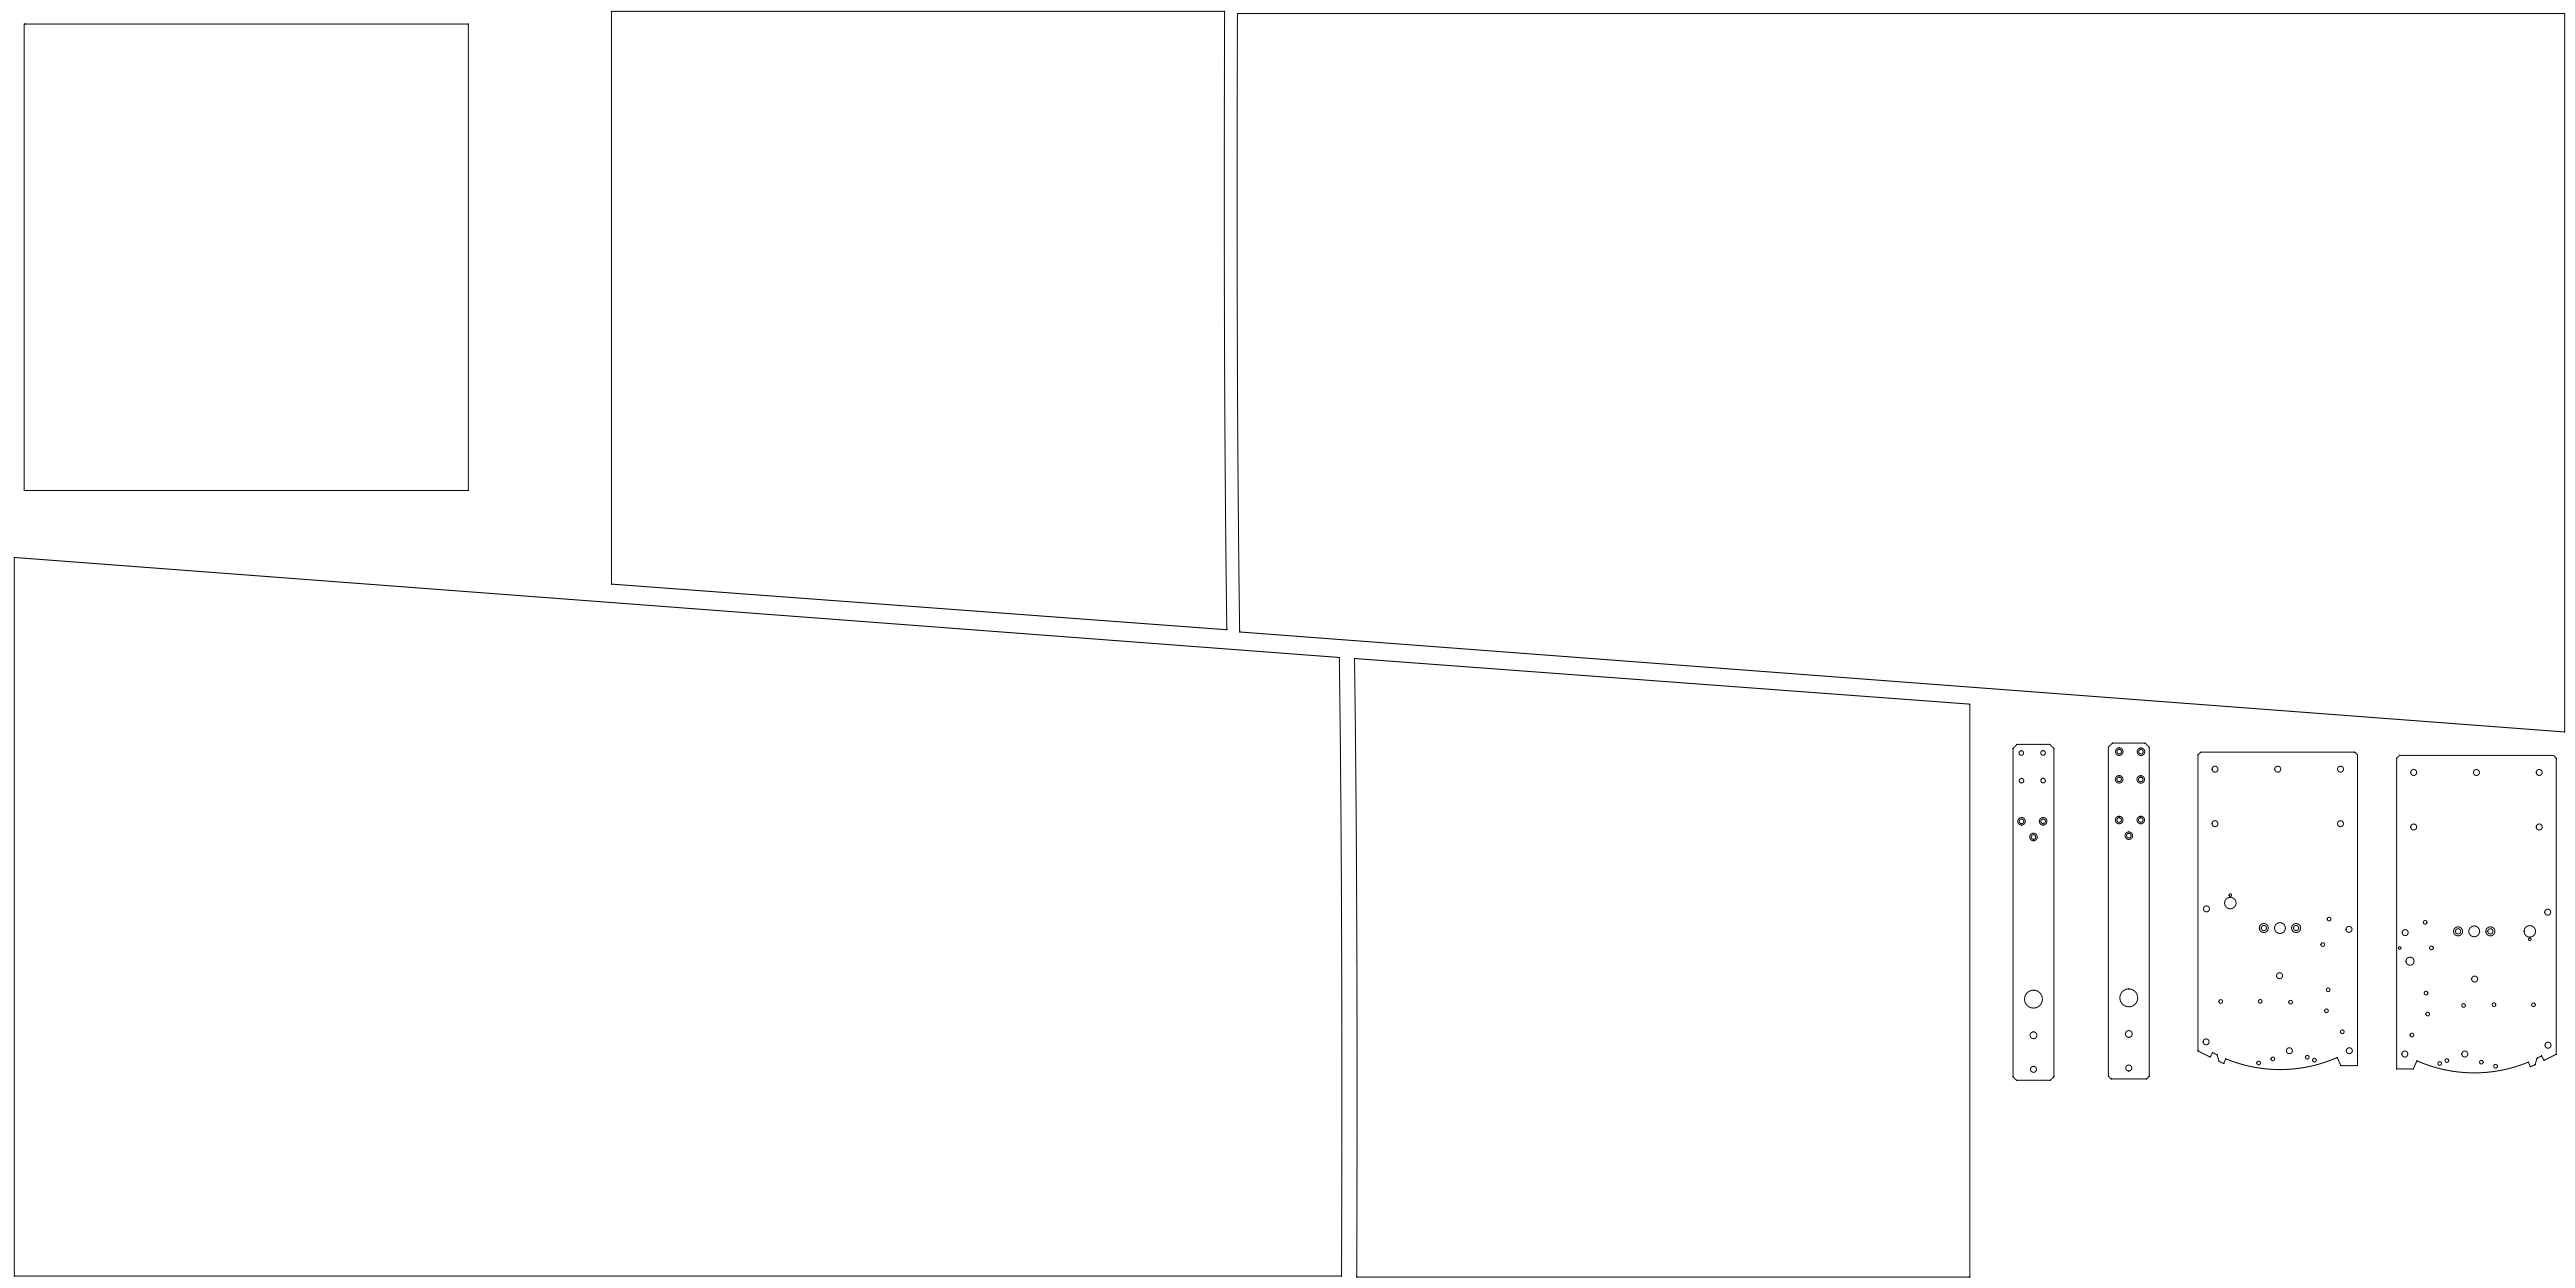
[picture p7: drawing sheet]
<svg xmlns="http://www.w3.org/2000/svg" width="2400mm" height="1200mm" viewBox="0 0 2400 1200" stroke-linecap="round" stroke-linejoin="round" font-family="sans-serif">
<g fill="none" stroke="#000" stroke-width=".93">
<path d="M570 11h571v306l2 270-573-43zM1141 10v1M1153 12v1M1153 13h1237v669l-1235-93-2-270zM23 22h414v435h-414zM13 519l1235 94 2 269v307h-1237zM1262 614l574 42v534h-571v-319zM1876 697l4-3h31l3 3v306l-3 3h-32l-3-3zM1969 692h30l4 4v307l-2 2h-33l-3-2v-307zM2049 703l2-2h144l2 2v290h-15l-4-8a132 132 0 0 1-104 1l-1 5-5-2-2-6-4-2-2 4-11-6zM2236 704h144l3 2v276l-12 6-2-4-4 2-2 6-5 2-1-4a132 132 0 0 1-104-2l-4 8h-15v-290z"/>
<circle cx="1884" cy="702" r="2.2"/>
<circle cx="1904" cy="701" r="2.2"/>
<circle cx="1975" cy="700" r="2.2"/>
<circle cx="1975" cy="700" r="4"/>
<circle cx="1995" cy="700" r="4"/>
<circle cx="1995" cy="700" r="2.2"/>
<circle cx="2064" cy="717" r="2.8"/>
<circle cx="2123" cy="717" r="2.8"/>
<circle cx="2181" cy="717" r="2.8"/>
<circle cx="2250" cy="720" r="2.8"/>
<circle cx="2308" cy="720" r="2.8"/>
<circle cx="2367" cy="720" r="2.8"/>
<circle cx="1884" cy="727" r="2.2"/>
<circle cx="1904" cy="727" r="2.2"/>
<circle cx="1975" cy="726" r="2.2"/>
<circle cx="1975" cy="726" r="4"/>
<circle cx="1995" cy="726" r="4"/>
<circle cx="1995" cy="726" r="2.2"/>
<circle cx="1884" cy="765" r="2.2"/>
<circle cx="1884" cy="765" r="4"/>
<circle cx="1895" cy="780" r="2.2"/>
<circle cx="1895" cy="780" r="4"/>
<circle cx="1904" cy="765" r="2.2"/>
<circle cx="1904" cy="765" r="4"/>
<circle cx="1975" cy="764" r="2.2"/>
<circle cx="1975" cy="764" r="4"/>
<circle cx="1984" cy="779" r="4"/>
<circle cx="1984" cy="779" r="2.2"/>
<circle cx="1995" cy="764" r="2.2"/>
<circle cx="1995" cy="764" r="4"/>
<circle cx="2064" cy="767" r="2.8"/>
<circle cx="2181" cy="767" r="2.8"/>
<circle cx="2250" cy="770" r="2.8"/>
<circle cx="2367" cy="770" r="2.8"/>
<circle cx="2079" cy="834" r="1.2"/>
<circle cx="2057" cy="847" r="2.8"/>
<circle cx="2079" cy="841" r="5"/>
<circle cx="2171" cy="856" r="1.7"/>
<circle cx="2260" cy="859" r="1.7"/>
<circle cx="2375" cy="850" r="2.8"/>
<circle cx="2110" cy="865" r="2.5"/>
<circle cx="2110" cy="865" r="4"/>
<circle cx="2125" cy="865" r="5"/>
<circle cx="2140" cy="865" r="2.5"/>
<circle cx="2140" cy="865" r="4"/>
<circle cx="2189" cy="866" r="2.8"/>
<circle cx="2242" cy="869" r="2.8"/>
<circle cx="2291" cy="868" r="2.5"/>
<circle cx="2291" cy="868" r="4"/>
<circle cx="2306" cy="868" r="5"/>
<circle cx="2321" cy="868" r="2.5"/>
<circle cx="2321" cy="868" r="4"/>
<circle cx="2358" cy="868" r="5"/>
<circle cx="2358" cy="875" r="1.2"/>
<circle cx="2165" cy="880" r="1.7"/>
<circle cx="2237" cy="883" r="1.2"/>
<circle cx="2246" cy="896" r="4"/>
<circle cx="2266" cy="883" r="1.7"/>
<circle cx="2125" cy="909" r="2.8"/>
<circle cx="2306" cy="912" r="2.8"/>
<circle cx="1895" cy="931" r="8"/>
<circle cx="1984" cy="930" r="8"/>
<circle cx="2070" cy="933" r="1.7"/>
<circle cx="2107" cy="933" r="1.7"/>
<circle cx="2135" cy="934" r="1.7"/>
<circle cx="2170" cy="922" r="1.7"/>
<circle cx="2261" cy="925" r="1.7"/>
<circle cx="2296" cy="937" r="1.7"/>
<circle cx="2324" cy="936" r="1.7"/>
<circle cx="2361" cy="936" r="1.7"/>
<circle cx="2168" cy="942" r="1.7"/>
<circle cx="2263" cy="945" r="1.7"/>
<circle cx="1895" cy="965" r="3"/>
<circle cx="1984" cy="963" r="3"/>
<circle cx="2056" cy="971" r="2.8"/>
<circle cx="2134" cy="979" r="2.8"/>
<circle cx="2183" cy="961" r="1.7"/>
<circle cx="2190" cy="979" r="2.8"/>
<circle cx="2248" cy="964" r="1.7"/>
<circle cx="2375" cy="974" r="2.8"/>
<circle cx="1895" cy="996" r="2.8"/>
<circle cx="1984" cy="995" r="2.8"/>
<circle cx="2105" cy="990" r="1.7"/>
<circle cx="2118" cy="987" r="1.7"/>
<circle cx="2151" cy="985" r="1.7"/>
<circle cx="2157" cy="988" r="1.7"/>
<circle cx="2241" cy="982" r="2.8"/>
<circle cx="2274" cy="991" r="1.7"/>
<circle cx="2281" cy="988" r="1.7"/>
<circle cx="2297" cy="982" r="2.8"/>
<circle cx="2313" cy="990" r="1.7"/>
<circle cx="2326" cy="993" r="1.7"/>
</g>
</svg>
